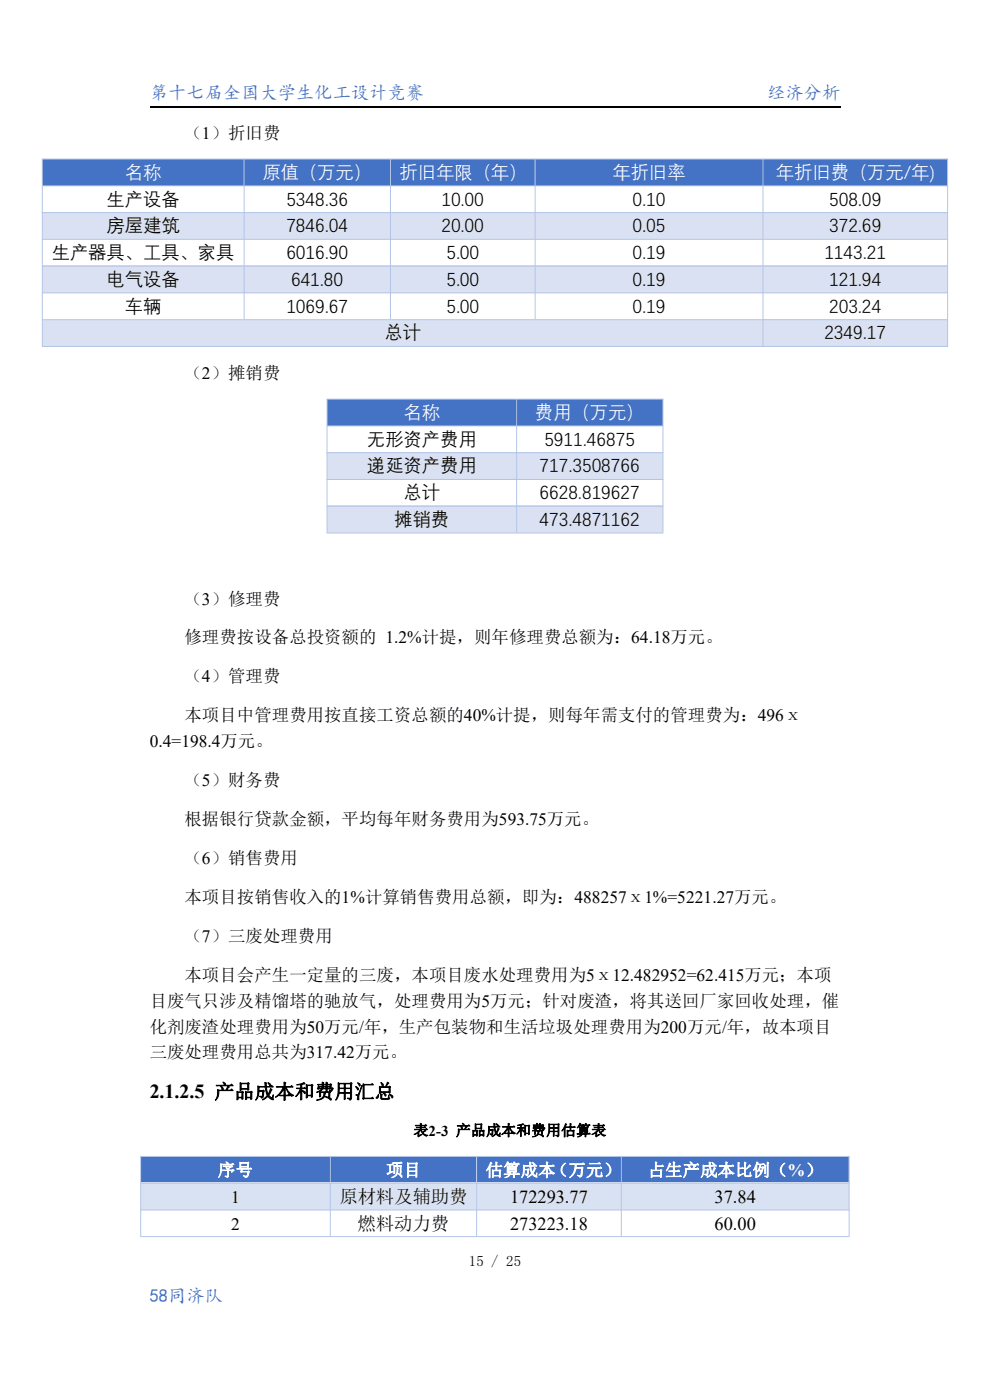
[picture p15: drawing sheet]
<svg xmlns="http://www.w3.org/2000/svg" width="210mm" height="297mm" viewBox="0 0 210 297" stroke-linecap="round" stroke-linejoin="round" font-family="sans-serif">
<defs><g id="words">
<text font-size="4.2" x="31.7" y="233">2.1.2.5 产品成本和费用汇总</text>
<g font-size="3.9" fill="#4471c4">
<text x="31.7" y="21.1">第十七届全国大学生化工设计竞赛</text>
<text x="162.7" y="21.1">经济分析</text>
</g>
<g font-size="3.9" fill="#fff">
<text x="26.5" y="37.7">名称</text>
<text x="55.7" y="37.7">原值（万元）</text>
<text x="84.8" y="37.7">折旧年限（年）</text>
<text x="129.9" y="37.7">年折旧率</text>
<text x="164.6" y="37.7">年折旧费（万元/年)</text>
<text x="85.6" y="88.7">名称</text>
<text x="113.5" y="88.7">费用（万元）</text>
</g>
<g font-size="3.9">
<text x="22.6" y="43.4">生产设备</text>
<text x="60.7" y="43.4">5348.36</text>
<text x="93.6" y="43.4">10.00</text>
<text x="134.2" y="43.4">0.10</text>
<text x="175.9" y="43.4">508.09</text>
<text x="22.6" y="49.1">房屋建筑</text>
<text x="60.7" y="49.1">7846.04</text>
<text x="93.6" y="49.1">20.00</text>
<text x="134.2" y="49.1">0.05</text>
<text x="175.9" y="49.1">372.69</text>
<text x="11" y="54.8">生产器具、工具、家具</text>
<text x="60.7" y="54.8">6016.90</text>
<text x="94.7" y="54.8">5.00</text>
<text x="134.2" y="54.8">0.19</text>
<text x="174.9" y="54.8">1143.21</text>
<text x="22.6" y="60.4">电气设备</text>
<text x="61.8" y="60.4">641.80</text>
<text x="94.7" y="60.4">5.00</text>
<text x="134.2" y="60.4">0.19</text>
<text x="175.9" y="60.4">121.94</text>
<text x="26.5" y="66.1">车辆</text>
<text x="60.7" y="66.1">1069.67</text>
<text x="81.5" y="71.8">总计</text>
<text x="94.7" y="66.1">5.00</text>
<text x="134.2" y="66.1">0.19</text>
<text x="174.9" y="71.8">2349.17</text>
<text x="175.9" y="66.1">203.24</text>
<text x="77.9" y="94.3">无形资产费用</text>
<text x="115.5" y="94.3">5911.46875</text>
<text x="77.9" y="100">递延资产费用</text>
<text x="114.5" y="100">717.3508766</text>
<text x="85.6" y="105.7">总计</text>
<text x="114.5" y="105.7">6628.819627</text>
<text x="83.7" y="111.4">摊销费</text>
<text x="114.5" y="111.4">473.4871162</text>
<text x="72" y="255.3">原材料及辅助费</text>
<text x="108.2" y="255.2">172293.77</text>
<text x="151.6" y="255.2">37.84</text>
<text x="75.9" y="261">燃料动力费</text>
<text x="108.2" y="260.9">273223.18</text>
<text x="151.6" y="260.9">60.00</text>
</g>
<text font-size="3.9" fill="#4472c4" x="31.7" y="276.2">58同济队</text>
<g font-size="3.7">
<text x="39.2" y="29.5">（1）折旧费</text>
<text x="39.2" y="80.4">（2）摊销费</text>
<text x="39.2" y="128.2">（3）修理费</text>
<text x="39.2" y="136.5">修理费按设备总投资额的 1.2%计提，则年修理费总额为：64.18万元。</text>
<text x="39.2" y="144.8">（4）管理费</text>
<text x="39.2" y="153">本项目中管理费用按直接工资总额的40%计提，则每年需支付的管理费为：496ⅹ</text>
<text x="31.7" y="158.5">0.4=198.4万元。</text>
<text x="39.2" y="166.8">（5）财务费</text>
<text x="39.2" y="175">根据银行贷款金额，平均每年财务费用为593.75万元。</text>
<text x="39.2" y="183.3">（6）销售费用</text>
<text x="39.2" y="191.5">本项目按销售收入的1%计算销售费用总额，即为：488257ⅹ1%=5221.27万元。</text>
<text x="39.2" y="199.8">（7）三废处理费用</text>
<text x="39.2" y="208">本项目会产生一定量的三废，本项目废水处理费用为5ⅹ12.482952=62.415万元；本项</text>
<text x="31.7" y="213.5">目废气只涉及精馏塔的驰放气，处理费用为5万元；针对废渣，将其送回厂家回收处理，催</text>
<text x="31.7" y="219.1">化剂废渣处理费用为50万元/年，生产包装物和生活垃圾处理费用为200万元/年，故本项目</text>
<text x="31.7" y="224.6">三废处理费用总共为317.42万元。</text>
<text x="49" y="255.2">1</text>
<text x="49" y="260.9">2</text>
</g>
<g font-size="3.7" fill="#fff">
<text x="46.2" y="249.5">序号</text>
<text x="81.9" y="249.5">项目</text>
<text x="103" y="249.5">估算成本（万元）</text>
<text x="137.4" y="249.5">占生产成本比例（%）</text>
</g>
<g font-size="3.2">
<text x="87.7" y="240.9">表2-3 产品成本和费用估算表</text>
<text x="99.4" y="268.5">15 / 25</text>
</g>
</g></defs>
<path d="M31.7 22.6h146.6" fill="none" stroke="#000" stroke-width=".25"/>
<g fill="#4472c4">
<path d="M9 33.8h42.8v5.6h-42.8z" fill-rule="evenodd"/>
<path d="M51.8 33.8h31v5.6h-31z" fill-rule="evenodd"/>
<path d="M82.9 33.8h30.6v5.6h-30.6z" fill-rule="evenodd"/>
<path d="M113.6 33.8h48.2v5.6h-48.2z" fill-rule="evenodd"/>
<path d="M161.9 33.8h39.1v5.6h-39.1z" fill-rule="evenodd"/>
</g>
<g fill="#d9e1f2">
<path d="M9 45h42.8v5.7h-42.8z" fill-rule="evenodd"/>
<path d="M51.8 45h31v5.7h-31z" fill-rule="evenodd"/>
<path d="M82.9 45h30.6v5.7h-30.6z" fill-rule="evenodd"/>
<path d="M113.6 45h48.2v5.7h-48.2z" fill-rule="evenodd"/>
<path d="M161.9 45h39.1v5.7h-39.1z" fill-rule="evenodd"/>
<path d="M9 56.3h42.8v5.8h-42.8z" fill-rule="evenodd"/>
<path d="M51.8 56.3h31v5.8h-31z" fill-rule="evenodd"/>
<path d="M82.9 56.3h30.6v5.8h-30.6z" fill-rule="evenodd"/>
<path d="M113.6 56.3h48.2v5.8h-48.2z" fill-rule="evenodd"/>
<path d="M161.9 56.3h39.1v5.8h-39.1z" fill-rule="evenodd"/>
<path d="M9 67.9h152.8v5.6h-152.8z" fill-rule="evenodd"/>
<path d="M161.9 67.7h39.1v5.8h-39.1z" fill-rule="evenodd"/>
</g>
<g fill="none" stroke="#b4c6e7" stroke-width=".21">
<path d="M8.9 33.7h192.2M8.9 39.4h192.2M9 33.7v39.9M51.8 33.7v34M82.8 33.7v34M113.5 33.7v34M161.9 33.7v39.7M201 33.8v39.8M8.9 45.1h192.2M8.9 50.8h192.2M8.9 56.5h192.2M8.9 62.1h192.2"/>
<path d="M8.9 67.8h192.2M8.9 73.5h192.2"/>
</g>
<g fill="#4472c4">
<path d="M69.4 84.7h40.2v5.6h-40.2z" fill-rule="evenodd"/>
<path d="M109.6 84.7h31v5.6h-31z" fill-rule="evenodd"/>
</g>
<g fill="#d9e1f2">
<path d="M69.4 95.9h40.2v5.8h-40.2z" fill-rule="evenodd"/>
<path d="M109.6 95.9h31v5.8h-31z" fill-rule="evenodd"/>
<path d="M69.4 107.3h40.2v5.7h-40.2z" fill-rule="evenodd"/>
<path d="M109.6 107.3h31v5.7h-31z" fill-rule="evenodd"/>
</g>
<path d="M69.3 84.7h71.4M69.3 90.4h71.4M69.3 96h71.4M69.4 84.6v28.4M109.6 84.6v28.4M140.6 84.6v28.4M69.3 101.7h71.4M69.3 107.4h71.4M69.3 113.1h71.4" fill="none" stroke="#b4c6e7" stroke-width=".21"/>
<g fill="#4472c4">
<path d="M29.9 245.4h40.1v5.6h-40.1z" fill-rule="evenodd"/>
<path d="M70.1 245.4h31v5.6h-31z" fill-rule="evenodd"/>
<path d="M101.2 245.4h30.6v5.6h-30.6z" fill-rule="evenodd"/>
<path d="M131.9 245.4h48.2v5.6h-48.2z" fill-rule="evenodd"/>
</g>
<g fill="#d9e2f3">
<path d="M29.9 250.9h40.1v5.8h-40.1z" fill-rule="evenodd"/>
<path d="M70.1 250.9h31v5.8h-31z" fill-rule="evenodd"/>
<path d="M101.2 250.9h30.6v5.8h-30.6z" fill-rule="evenodd"/>
<path d="M131.9 250.9h48.2v5.8h-48.2z" fill-rule="evenodd"/>
</g>
<path d="M29.8 245.3h150.4M29.8 251h150.4M29.8 256.7h150.4M29.8 245.3v17M70.1 245.3v17M101.1 245.3v17M131.8 245.3v17M180.1 245.3v17M29.8 262.3h150.4" fill="none" stroke="#b4c6e7" stroke-width=".21"/>
<use href="#words"/>
</svg>
